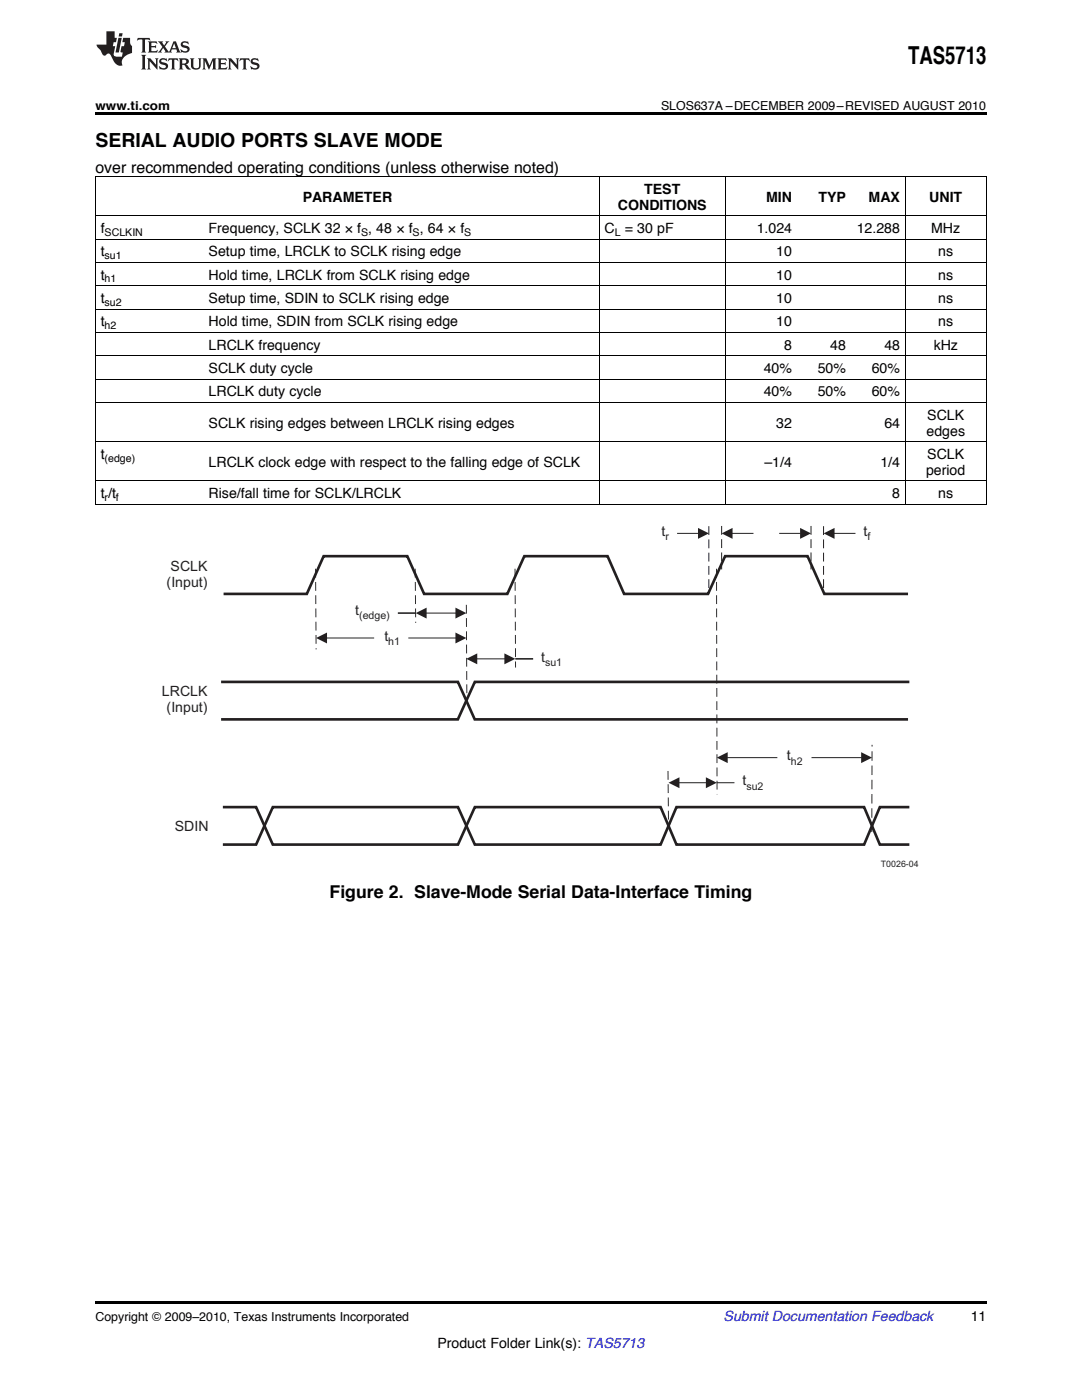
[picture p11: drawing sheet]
<svg xmlns="http://www.w3.org/2000/svg" width="216mm" height="279mm" viewBox="0 0 216 279" stroke-linecap="round" stroke-linejoin="round" font-family="sans-serif">
<defs><g id="words">
<text font-size="4.9" x="181.2" y="12.8">TAS5713</text>
<text font-size="3.9" x="19" y="29.3">SERIAL AUDIO PORTS SLAVE MODE</text>
<text font-size="3.5" x="65.8" y="179.2">Figure 2. Slave-Mode Serial Data-Interface Timing</text>
<text font-size="3.2" x="19" y="34.4">over recommended operating conditions (unless otherwise noted)</text>
<g font-size="2.8">
<text x="60.4" y="40.3">PARAMETER</text>
<text x="123.3" y="41.8">CONDITIONS</text>
<text x="128.6" y="38.7">TEST</text>
<text x="152.9" y="40.3">MIN</text>
<text x="163.3" y="40.3">TYP</text>
<text x="173.3" y="40.3">MAX</text>
<text x="185.4" y="40.3">UNIT</text>
<text x="20.1" y="46.5">f</text>
<text x="41.6" y="46.5">Frequency, SCLK 32 × f , 48 × f , 64 × f</text>
<text x="120.6" y="46.5">C</text>
<text x="124.7" y="46.5">= 30 pF</text>
<text x="151" y="46.5">1.024</text>
<text x="171" y="46.5">12.288</text>
<text x="185.8" y="46.5">MHz</text>
<text x="20.1" y="51.2">t</text>
<text x="41.6" y="51.2">Setup time, LRCLK to SCLK rising edge</text>
<text x="154.9" y="51.2">10</text>
<text x="187.2" y="51.2">ns</text>
<text x="20.1" y="55.8">t</text>
<text x="41.6" y="55.8">Hold time, LRCLK from SCLK rising edge</text>
<text x="154.9" y="55.8">10</text>
<text x="187.2" y="55.8">ns</text>
<text x="20.1" y="60.5">t</text>
<text x="20.1" y="65.1">t</text>
<text x="41.6" y="60.5">Setup time, SDIN to SCLK rising edge</text>
<text x="41.6" y="65.1">Hold time, SDIN from SCLK rising edge</text>
<text x="154.9" y="60.5">10</text>
<text x="154.9" y="65.1">10</text>
<text x="187.2" y="60.5">ns</text>
<text x="187.2" y="65.1">ns</text>
<text x="41.6" y="69.8">LRCLK frequency</text>
<text x="156.5" y="69.8">8</text>
<text x="165.7" y="69.8">48</text>
<text x="176.5" y="69.8">48</text>
<text x="186.3" y="69.8">kHz</text>
<text x="41.6" y="74.4">SCLK duty cycle</text>
<text x="152.4" y="74.4">40%</text>
<text x="163.2" y="74.4">50%</text>
<text x="174" y="74.4">60%</text>
<text x="41.6" y="79.1">LRCLK duty cycle</text>
<text x="152.4" y="79.1">40%</text>
<text x="163.2" y="79.1">50%</text>
<text x="174" y="79.1">60%</text>
<text x="185" y="83.7">SCLK</text>
<text x="41.6" y="85.3">SCLK rising edges between LRCLK rising edges</text>
<text x="154.9" y="85.3">32</text>
<text x="176.5" y="85.3">64</text>
<text x="184.9" y="86.9">edges</text>
<text x="20.1" y="91.6">t</text>
<text x="41.6" y="93.2">LRCLK clock edge with respect to the falling edge of SCLK</text>
<text x="152.5" y="93.2">–1/4</text>
<text x="175.7" y="93.2">1/4</text>
<text x="184.8" y="94.8">period</text>
<text x="185" y="91.6">SCLK</text>
<text x="20.1" y="99.4">t /t</text>
<text x="41.6" y="99.4">Rise/fall time for SCLK/LRCLK</text>
<text x="178" y="99.4">8</text>
<text x="187.2" y="99.4">ns</text>
<text x="193.7" y="263.6">11</text>
<text x="87.3" y="269">Product Folder Link(s): TAS5713</text>
</g>
<g font-size="2.8" fill="#231f20">
<text x="132" y="107">t</text>
<text x="172.3" y="107">t</text>
<text x="34" y="113.9">SCLK</text>
<text x="33.3" y="117.1">(Input)</text>
<text x="70.9" y="122.7">t</text>
<text x="76.7" y="127.9">t</text>
<text x="108" y="132">t</text>
<text x="32.3" y="139">LRCLK</text>
<text x="33.3" y="142.1">(Input)</text>
<text x="157" y="151.8">t</text>
<text x="148.2" y="156.8">t</text>
<text x="34.9" y="165.8">SDIN</text>
</g>
<text font-size="2.8" fill="#0000c8" x="144.4" y="263.6">Submit Documentation Feedback</text>
<g font-size="2.5">
<text x="19" y="21.9">www.ti.com</text>
<text x="131.9" y="21.9">SLOS637A –DECEMBER 2009–REVISED AUGUST 2010</text>
<text x="19" y="263.6">Copyright © 2009–2010, Texas Instruments Incorporated</text>
</g>
<g font-size="2.1">
<text x="20.9" y="47.1">SCLKIN</text>
<text x="72" y="47.1">S</text>
<text x="82.3" y="47.1">S</text>
<text x="92.6" y="47.1">S</text>
<text x="122.7" y="47.1">L</text>
<text x="20.9" y="51.7">su1</text>
<text x="20.9" y="56.4">h1</text>
<text x="20.9" y="61">su2</text>
<text x="20.9" y="65.7">h2</text>
<text x="20.9" y="92.1">(edge)</text>
<text x="20.9" y="100">r</text>
<text x="23.1" y="100">f</text>
</g>
<g font-size="2.1" fill="#231f20">
<text x="132.8" y="107.9">r</text>
<text x="173.1" y="107.9">f</text>
<text x="71.7" y="123.5">(edge)</text>
<text x="77.5" y="128.7">h1</text>
<text x="108.8" y="132.9">su1</text>
<text x="157.8" y="152.6">h2</text>
<text x="148.9" y="157.6">su2</text>
</g>
<text font-size="1.8" fill="#231f20" x="175.8" y="173.1">T0026-04</text>
</g></defs>
<g fill="#231f20">
<path d="M27.5 7.6l-.1 .5 .4-.2h.6v.1v2.1l-.2 .4h1l-.3-.4v-2.1l.1-.1h.5l.5 .2-.2-.5zM29.5 8.3l.2 .3v1.5l-.2 .4h1.8l.2-.6a1.04 1.04 0 0 1-1.3 .2v-.7h.6l.3 .2v-.6l-.3 .2h-.6v-.6l.8-.1 .4 .3-.2-.5zM31.5 8.3l.9 1.1-.9 1.1h.8l-.2-.2 .5-.7 .4 .7-.2 .2h1.5l-.1-.2 .1-.4h.9l.1 .4-.2 .2h1l-.3-.3-.7-1.9h-.5l-.9 2-.8-1 .9-1h-.8l.1 .3-.3 .5-.4-.6 .2-.2zM34.7 8.6l.4 1h-.7zM36.3 8.4a.63 .63 0 0 0-.2 .7 .63 .63 0 0 0 .6 .4l.6 .2 .1 .2a.75 .75 0 0 1-.7 .4 .75 .75 0 0 1-.6-.5l.1 .7 .1-.1a1.11 1.11 0 0 0 1.5-.6 1.13 1.13 0 0 0-1.2-.8l-.1-.4a1.04 1.04 0 0 1 1.2 .2l-.2-.5-.1 .1-.5-.2zM28.2 10.9l.2 .4v2.2l-.2 .4h1l-.3-.4v-2.2l.3-.4zM29.3 11.6l.3 .4v1.5l-.3 .4h.8l-.2-.4v-1.3l1.5 1.7v-1.9l.2-.4h-.7l.2 .4v.9l-1.1-1.3zM32 11.8a.62 .62 0 0 0-.2 .7 .62 .62 0 0 0 .6 .4l.6 .1 .1 .3a.76 .76 0 0 1-.7 .3 .76 .76 0 0 1-.6-.4l.1 .7 .1-.1a1.11 1.11 0 0 0 1.5-.6 1.13 1.13 0 0 0-1.2-.8l-.1-.4a1.04 1.04 0 0 1 1.2 .2l-.2-.6-.1 .1-.5-.1zM33.7 11.6l-.2 .6a.61 .61 0 0 1 .8-.3v1.6l-.2 .4h.9l-.2-.4v-1.6a.63 .63 0 0 1 .8 .3l-.2-.6zM35.6 11.6l.3 .4v1.5l-.3 .4h1l-.2-.2v-.8l.5 .2a.76 .76 0 0 0 1.2 .7l-1-1a.58 .58 0 0 0 .6-.5 .58 .58 0 0 0-.5-.6zM36.4 11.9h.1a.45 .45 0 0 1 .5 .1 .45 .45 0 0 1 .1 .5l-.7 .2zM37.9 11.6l.2 .2a2.17 2.17 0 0 0 .3 1.9 .99 .99 0 0 0 1.6-.6v-1.1l.2-.4h-.7l.2 .2a1.92 1.92 0 0 1-.2 1.8 .6 .6 0 0 1-.9-.5v-1.1l.2-.4zM40.4 11.6l.2 .4v1.5l-.2 .4h.7l-.2-.4v-1.4l.8 1.8 .8-1.8v1.4l-.2 .4h.9l-.2-.4v-1.5l.2-.4h-.8l-.6 1.5-.6-1.5zM43.4 11.6l.2 .4v1.5l-.2 .4h1.8l.2-.6a1.04 1.04 0 0 1-1.3 .1v-.6h.5l.4 .2v-.6l-.4 .2h-.5v-.7h.8l.3 .3-.1-.6zM45.5 11.6l.2 .4v1.5l-.2 .4h.7l-.2-.4v-1.3l1.5 1.7v-1.9l.2-.4h-.7l.2 .4v.9l-1.1-1.3zM47.9 11.6l-.1 .6a.61 .61 0 0 1 .8-.3v1.6l-.3 .4h1l-.3-.4 .1-1.6a.63 .63 0 0 1 .7 .3l-.1-.6zM50.2 11.8a.62 .62 0 0 0-.2 .7 .62 .62 0 0 0 .6 .4l.6 .1 .2 .3a.76 .76 0 0 1-.8 .3 .76 .76 0 0 1-.6-.4l.1 .7 .2-.1a1.11 1.11 0 0 0 1.5-.6 1.13 1.13 0 0 0-1.3-.8l-.1-.4a1.04 1.04 0 0 1 1.2 .2l-.1-.6-.2 .1-.5-.1z"/>
<path d="M21.2 6.3v2.6h-1.9l.1 .4 .7 .9a.91 .91 0 0 0 1 .8 .56 .56 0 0 1 .5-.3 .56 .56 0 0 1 .5 .3l.4 .8a1.53 1.53 0 0 0 1.9 1.2 1.54 1.54 0 0 1 1-2.1l.9-.3v-1.4a1.52 1.52 0 0 1-.3-1.6h-1.4l-.2 .8h.5l-.2 .8h-.4l-.2 1v.2l.4 .1-.2 .8a1.93 1.93 0 0 1-1.6-.3l.3-1.8h-.5l.2-.8h.4l.2-.8h-.4v-1.3zM23.6 7.6l-.6 2.9h.7l.6-2.9zM23.8 6.6l-.1 .7h.6l.2-.7z"/>
</g>
<path d="M145.1 151.2h26.8" fill="none" stroke="#231f20" stroke-width=".2"/>
<g fill="#231f20">
<path d="M171.8 150.1l2.2 1.1-2.2 1.1z"/>
<path d="M143 151.2l2.2-1.1v2.2z"/>
</g>
<path d="M44.6 118.5h16.6l3.4-7.5h16.7l3.3 7.5h16.6l3.4-7.5h16.6l3.3 7.5h16.8l3.4-7.5h16.4l3.4 7.5h16.7M44.1 136.1h47.3l3.3 7.5h86.5M181.5 136.1h-86.8l-3.3 7.5h-47.3M44.5 161.1h6.6l3.3 7.5h37l3.3-7.5h37.1l3.2 7.5h37.4l3.2-7.5h5.9M44.5 168.6h6.6l3.3-7.5h37l3.3 7.5h37.1l3.2-7.5h37.4l3.2 7.5h5.9" fill="none" stroke="#231f20" stroke-width=".53"/>
<path d="M174 166.1v-17.5" fill="none" stroke="#231f20" stroke-width=".2" stroke-dasharray="1.8 .9" stroke-linecap="butt"/>
<path d="M63 113.5l.1 16.1M82.8 113.5l.1 10.8M102.8 113.5l.1 19.7M143 113.5l.1 45M93.1 120.7l.1 19.1M133.3 153.9l.1 10.9" fill="none" stroke="#231f20" stroke-width=".2" stroke-dasharray="1.7 .8" stroke-linecap="butt"/>
<path d="M65.1 127.3h25.9" fill="none" stroke="#231f20" stroke-width=".2"/>
<g fill="#231f20">
<path d="M90.9 126.2l2.2 1.1-2.2 1.1z"/>
<path d="M63.1 127.3l2.2-1.1v2.2z"/>
</g>
<path d="M74.8 125.9h6.5v2.8h-6.5z" fill-rule="evenodd" fill="#fff"/>
<path d="M74.8 125.9h6.5v2.8h-6.5z" fill="none" stroke="#fff" stroke-width=".31"/>
<path d="M155.2 149.8h6.6v2.8h-6.6z" fill-rule="evenodd" fill="#fff"/>
<path d="M155.2 149.8h6.6v2.8h-6.6z" fill="none" stroke="#fff" stroke-width=".31"/>
<path d="M79.4 122.4h3.5M95.1 131.5h5.7M102.8 131.5h3.6M143 156.2h3.6" fill="none" stroke="#231f20" stroke-width=".2"/>
<g fill="#231f20">
<path d="M100.6 130.4l2.2 1.1-2.2 1.1z"/>
<path d="M93.1 131.5l2.1-1.1v2.2z"/>
</g>
<path d="M85 122.4h6" fill="none" stroke="#231f20" stroke-width=".2"/>
<g fill="#231f20">
<path d="M90.9 121.3l2.2 1.1-2.2 1z"/>
<path d="M82.9 122.4l2.2-1.1v2.1z"/>
</g>
<path d="M135.5 156.2h5.5" fill="none" stroke="#231f20" stroke-width=".2"/>
<g fill="#231f20">
<path d="M140.9 155.1l2.1 1.1-2.1 1.1z"/>
<path d="M133.4 156.2l2.2-1.1v2.2z"/>
</g>
<path d="M141.4 105v13.5M144 105v8.6M161.8 105v8.6M164.3 105v13.5" fill="none" stroke="#231f20" stroke-width=".2" stroke-dasharray="1.8 .9" stroke-linecap="butt"/>
<path d="M135.1 106.4h4.3" fill="none" stroke="#231f20" stroke-width=".2"/>
<path d="M139.3 105.4l2.2 1-2.2 1.1z" fill="#231f20"/>
<path d="M155.5 106.4h4.3" fill="none" stroke="#231f20" stroke-width=".2"/>
<path d="M159.7 105.4l2.1 1-2.1 1.1z" fill="#231f20"/>
<path d="M146.1 106.4h4.2" fill="none" stroke="#231f20" stroke-width=".2"/>
<path d="M144 106.4l2.2-1v2.1z" fill="#231f20"/>
<path d="M166.4 106.4h4.3" fill="none" stroke="#231f20" stroke-width=".2"/>
<path d="M164.3 106.4l2.2-1v2.1z" fill="#231f20"/>
<path d="M19 22.5h177.8v.5h-177.8zM19 259.7h177.8v.5h-177.8z" fill="#000"/>
<g fill="none" stroke="#000" stroke-width=".2">
<path d="M19 35.2h177.8M19.1 35.3v65.4M119.5 35.3v65.4M144.7 35.3v65.4M180.6 35.3v65.4M196.8 35.3v65.4M19 57h177.8M19 52.4h177.8M19 47.7h177.8M19 43.1h177.8M19 75.7h177.8M19 71h177.8"/>
<path d="M19 66.3h177.8M19 61.7h177.8M19 96h177.8M19 88.1h177.8M19 80.3h177.8M19 100.6h177.8"/>
</g>
<use href="#words"/>
</svg>
